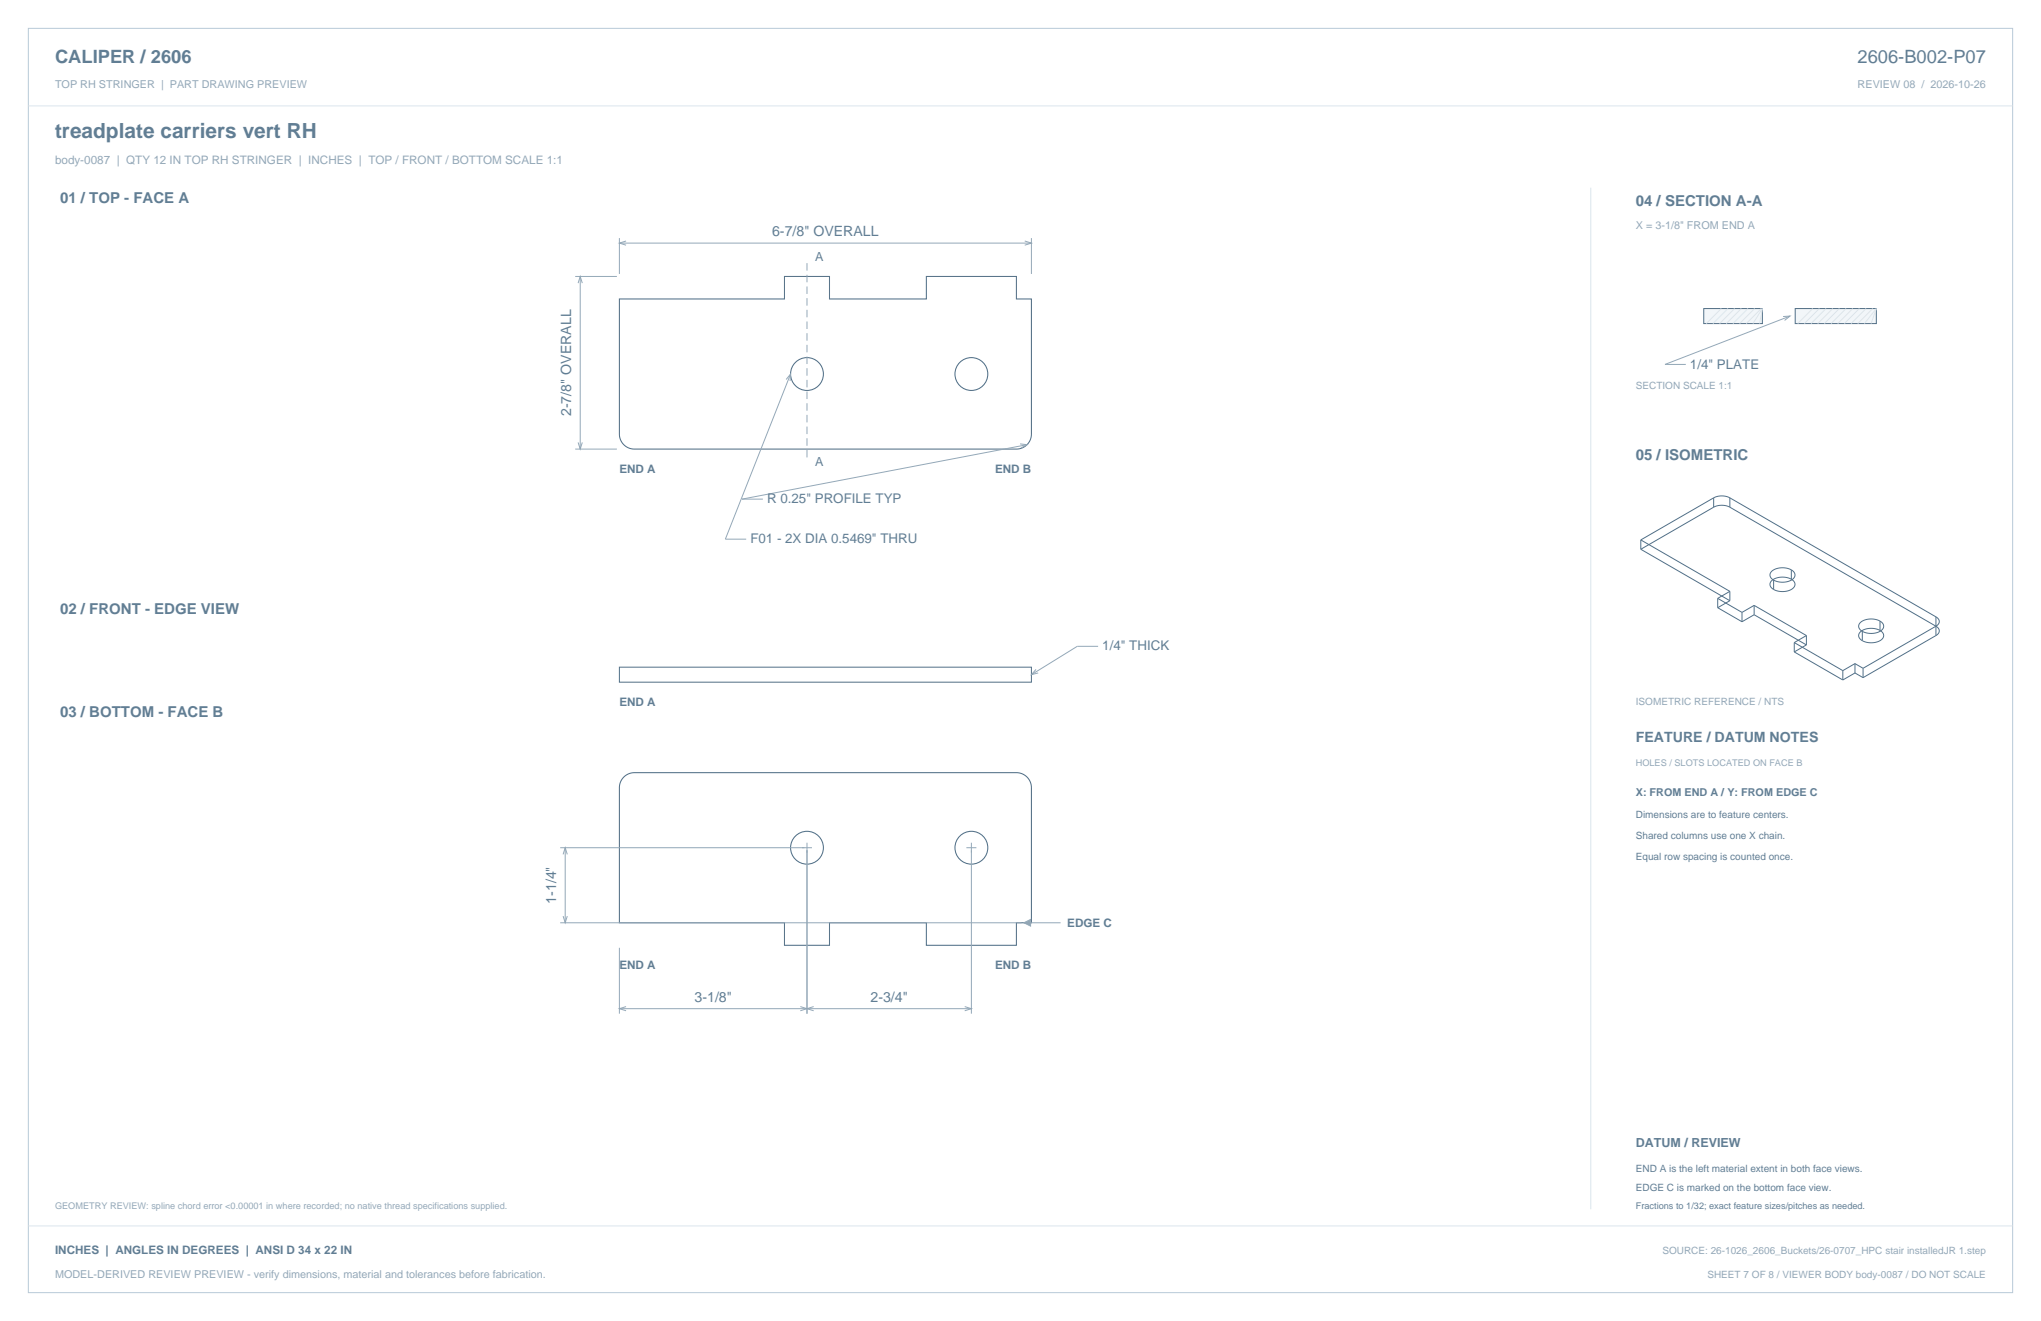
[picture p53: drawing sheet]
<svg xmlns="http://www.w3.org/2000/svg" width="864mm" height="559mm" viewBox="0 0 864 559" stroke-linecap="round" stroke-linejoin="round" font-family="sans-serif">
<defs><g id="words">
<text font-size="8.8" fill="#617e94" x="23.3" y="58.2">treadplate carriers vert RH</text>
<g font-size="7.8" fill="#617e94">
<text x="23.3" y="26.8">CALIPER / 2606</text>
<text x="786" y="26.8">2606-B002-P07</text>
</g>
<g font-size="6.3" fill="#617e94">
<text x="25.4" y="86.1">01 / TOP - FACE A</text>
<text x="692.1" y="87.1">04 / SECTION A-A</text>
<text x="692.1" y="194.4">05 / ISOMETRIC</text>
<text x="25.4" y="259.6">02 / FRONT - EDGE VIEW</text>
<text x="25.4" y="303.4">03 / BOTTOM - FACE B</text>
</g>
<g font-size="6" fill="#617e94">
<text x="326.7" y="100">6-7/8&quot; OVERALL</text>
<text x="241.6" y="176" transform="rotate(-90 241.6 176)">2-7/8&quot; OVERALL</text>
<text x="692.1" y="314">FEATURE / DATUM NOTES</text>
<text x="235.3" y="382.4" transform="rotate(-90 235.3 382.4)">1-1/4&quot;</text>
<text x="293.9" y="423.9">3-1/8&quot;</text>
<text x="368.3" y="423.9">2-3/4&quot;</text>
</g>
<g font-size="5.6" fill="#617e94">
<text x="715.1" y="155.9">1/4&quot; PLATE</text>
<text x="324.6" y="212.9">R 0.25&quot; PROFILE TYP</text>
<text x="317.5" y="229.8">F01 - 2X DIA 0.5469&quot; THRU</text>
<text x="466.4" y="275.2">1/4&quot; THICK</text>
</g>
<g font-size="5.3" fill="#617e94">
<text x="345" y="110.2">A</text>
<text x="345" y="197">A</text>
<text x="692.1" y="485.1">DATUM / REVIEW</text>
</g>
<text font-size="4.9" fill="#93a8b9" x="23.3" y="69.5">body-0087 | QTY 12 IN TOP RH STRINGER | INCHES | TOP / FRONT / BOTTOM SCALE 1:1</text>
<g font-size="4.9" fill="#617e94">
<text x="262.1" y="200.2">END A</text>
<text x="421.1" y="200.2">END B</text>
<text x="262.1" y="298.4">END A</text>
<text x="451.6" y="392.1">EDGE C</text>
<text x="262.1" y="409.8">END A</text>
<text x="421.1" y="409.8">END B</text>
<text x="23.3" y="530.6">INCHES | ANGLES IN DEGREES | ANSI D 34 x 22 IN</text>
</g>
<g font-size="4.6" fill="#93a8b9">
<text x="23.3" y="37">TOP RH STRINGER | PART DRAWING PREVIEW</text>
<text x="786" y="37">REVIEW 08 / 2026-10-26</text>
<text x="692.1" y="97">X = 3-1/8&quot; FROM END A</text>
<text x="23.3" y="540.5">MODEL-DERIVED REVIEW PREVIEW - verify dimensions, material and tolerances before fabrication.</text>
</g>
<text font-size="4.6" fill="#617e94" x="692.1" y="336.9">X: FROM END A / Y: FROM EDGE C</text>
<g font-size="4.2" fill="#93a8b9">
<text x="692.1" y="164.7">SECTION SCALE 1:1</text>
<text x="692.1" y="298.1">ISOMETRIC REFERENCE / NTS</text>
<text x="703.4" y="530.6">SOURCE: 26-1026_2606_Buckets/26-0707_HPC stair installedJR 1.step</text>
<text x="722.4" y="540.5">SHEET 7 OF 8 / VIEWER BODY body-0087 / DO NOT SCALE</text>
</g>
<g font-size="4.2" fill="#617e94">
<text x="692.1" y="346.1">Dimensions are to feature centers.</text>
<text x="692.1" y="354.9">Shared columns use one X chain.</text>
<text x="692.1" y="363.7">Equal row spacing is counted once.</text>
<text x="692.1" y="495.7">END A is the left material extent in both face views.</text>
<text x="692.1" y="503.8">EDGE C is marked on the bottom face view.</text>
</g>
<g font-size="3.9" fill="#93a8b9">
<text x="692.1" y="323.8">HOLES / SLOTS LOCATED ON FACE B</text>
<text x="23.3" y="511.5">GEOMETRY REVIEW: spline chord error &lt;0.00001 in where recorded; no native thread specifications supplied.</text>
</g>
<text font-size="3.9" fill="#617e94" x="692.1" y="511.5">Fractions to 1/32; exact feature sizes/pitches as needed.</text>
</g></defs>
<path d="M12 12h839.6v534.8h-839.6z" fill="none" stroke="#b8cad8" stroke-width=".42"/>
<path d="M12 44.8h839.6M673.1 79.4v432.1" fill="none" stroke="#dbe5ed" stroke-width=".42"/>
<g fill="none" stroke="#536f85" stroke-width=".44">
<path d="M262.1 126.5h69.8v-9.6h19.1v9.6h41v-9.6h38.1v9.6h6.3v57.1l-.3 2-.9 1.8-1.3 1.3-1.8 1-1.9 .3h-161.8l-2-.3-1.6-.9-1.4-1.3-.9-1.6-.4-1.8zM263.9 328.7l2.1-1.4 2.4-.5h161.7l2.1 .4 1.7 .9 1.3 1.3 .8 1.7 .4 1.6v57.6h-6.3v9.6h-38.1v-9.6h-41v9.6h-19.1v-9.6h-69.8v-57.3l.5-2.4z"/>
<circle cx="341.5" cy="158.2" r="6.9"/>
<circle cx="411" cy="158.2" r="6.9"/>
<circle cx="341.5" cy="358.6" r="6.9"/>
<circle cx="411" cy="358.6" r="6.9"/>
</g>
<g fill="none" stroke="#93a8b9" stroke-width=".42">
<path d="M243.4 116.9h17.6M244.6 119.8l.9-2.9 .9 2.9M245.5 116.9v73.1M262.1 100.7v15.2M262.1 102.8h174.3M264.9 102l-2.8 .8 2.8 .9M433.6 102l2.8 .8-2.8 .9M436.4 100.7v15.2M334.5 158.2l-27.6 69.9h8.8M332.7 160.5l1.8-2.3-.2 3M243.4 190h17.6M244.6 187.1l.9 2.9 .9-2.9"/>
<path d="M431.6 187.8l3 .3-2.6 1.4M434.6 188.1l-120.6 23h8.8M464.6 273.4h-8.8l-19.4 12M438.4 283.2l-2 2.2 2.9-.7M237 358.6h106.6M239.2 358.6v31.7M341.5 356.5v72.3M408.9 358.6h4.2M411 356.5v72.3M238.3 361.4l.9-2.8 .8 2.8M237 390.3h195.2M238.3 387.5l.9 2.8 .8-2.8"/>
<path d="M433.2 390.3h15.6M262.1 400.9v27.9M262.1 426.7h148.9M264.9 425.8l-2.8 .9 2.8 .9M338.6 425.8l2.9 .9-2.9 .9M344.3 425.8l-2.8 .9 2.8 .9M408.2 425.8l2.8 .9-2.8 .9"/>
</g>
<path d="M341.5 111.3v84" fill="none" stroke="#93a8b9" stroke-width=".42" stroke-dasharray="3.2 1.8" stroke-linecap="butt"/>
<path d="M262.1 282.2h174.3v6.4h-174.3z" fill="none" stroke="#536f85" stroke-width=".42"/>
<path d="M433.2 390.3l2.9-1.4v2.9z" fill="#93a8b9" stroke="#93a8b9" stroke-width=".42"/>
<path d="M720.9 130.5h24.8v6.4h-24.8z" fill-rule="evenodd" fill="#f2f6f9" stroke="#536f85" stroke-width=".42"/>
<path d="M728.3 130.5l-6.3 6.4M731.1 130.5l-6.3 6.4M734 130.5l-6.4 6.4M736.8 130.5l-6.4 6.4M739.6 130.5l-6.4 6.4M741.7 136.9l4-6.4-1.2 6.4M742.4 130.5l-6.3 6.4M745.2 130.5l-6.3 6.4" fill="none" stroke="#dbe5ed" stroke-width=".42"/>
<path d="M759.6 130.5h34.3v6.4h-34.3z" fill-rule="evenodd" fill="#f2f6f9" stroke="#536f85" stroke-width=".42"/>
<path d="M767 130.5l-6.3 6.4M769.8 130.5l-6.3 6.4M772.6 130.5l-6.3 6.4M775.5 130.5l-6.4 6.4M778.3 130.5l-6.4 6.4M781.1 130.5l-6.3 6.4M783.9 130.5l-6.3 6.4M786.8 130.5l-6.4 6.4M788.9 136.9l5-6.4-2.2 6.4M789.6 130.5l-6.4 6.4M792.4 130.5l-6.3 6.4M12 518.6h839.6" fill="none" stroke="#dbe5ed" stroke-width=".42"/>
<path d="M754.5 133.9l2.9-.2-2.3 1.8M757.4 133.7l-52.9 20.5h8.8" fill="none" stroke="#93a8b9" stroke-width=".42"/>
<g fill="none" stroke="#536f85" stroke-width=".42">
<path d="M725.1 210.6l1.6-.6 1.8-.2 1.9 .2 1.5 .6M725.1 214.6l1.6-.7 1.8-.2 1.9 .2 1.5 .7M725.1 214.6l-30.8 17.8M725.1 210.6l-30.8 17.8M725.1 210.6v4M731.9 210.6v4M731.9 210.6l87.2 50.3M731.9 214.6l87.2 50.3M694.3 228.4v4M694.3 232.4l37.6 21.7M694.3 228.4l37.6 21.8M726.8 253.1l10.3 6"/>
<path d="M726.8 257.1l10.3 5.9M726.8 253.1v4M731.9 250.2v3.9M731.9 254.1l-5.1 3M731.9 250.2l-5.1 2.9M737.1 259.1v3.9M742.2 256.1v3.9M742.2 256.1l-5.1 3M742.2 256.1l22.1 12.8M750.5 245.4v3.9M758 245l-3.3-.9-3.4 .5a2.42 2.42 0 0 0-2.2 1.8 2.42 2.42 0 0 0 .9 2.6l.5 .3M758 245a2.39 2.39 0 0 1 1.5 2.6 2.39 2.39 0 0 1-2.1 2l-3.4 .6-2.1-.2-1.4-.7"/>
<path d="M758 241.1l-3.3-.9-3.4 .5a2.42 2.42 0 0 0-2.2 1.7 2.42 2.42 0 0 0 .9 2.7l.5 .3M758 241.1a2.39 2.39 0 0 1 1.5 2.5 2.39 2.39 0 0 1-2.1 2.1l-3.4 .6-1.8-.2-1.7-.7M758 241.1v3.9M742.2 260l22.1 12.8M742.2 260l-5.1 3M759.2 271.8l20.5 11.9M759.2 275.8l20.5 11.8M759.2 271.8v4M764.3 268.9v3.9M764.3 268.9l-5.1 2.9M764.3 272.8l-5.1 3M788 267.1v3.9"/>
<path d="M795.5 262.7a2.39 2.39 0 0 1 1.5 2.6 2.39 2.39 0 0 1-2.1 2.1l-3.7 .5-3.2-.8M795.5 266.7l-3.2-.9-3.5 .5a2.42 2.42 0 0 0-2.2 1.7 2.42 2.42 0 0 0 .9 2.7l.5 .3M795.5 266.7a2.39 2.39 0 0 1 1.5 2.5 2.39 2.39 0 0 1-2.1 2.1l-3.7 .6-3.2-.9M795.5 262.7l-3.2-.8-3.5 .5a2.42 2.42 0 0 0-2.2 1.7 2.42 2.42 0 0 0 .9 2.6l.5 .4M795.5 262.7v4M819.1 260.9l1.1 .9 .4 1.1-.4 1.1-1.1 .9M819.1 264.9l1.1 .9 .4 1.1-.4 1-1.1 1M819.1 268.9l-30.8 17.8M819.1 264.9l-30.8 17.8M819.1 260.9v8M779.7 283.7v3.9M784.9 280.7v4"/>
<path d="M784.9 284.7l-5.2 2.9M784.9 284.7l3.4 2M784.9 280.7l-5.2 3M784.9 280.7l3.4 2M788.3 282.7v4"/>
</g>
<use href="#words"/>
</svg>
